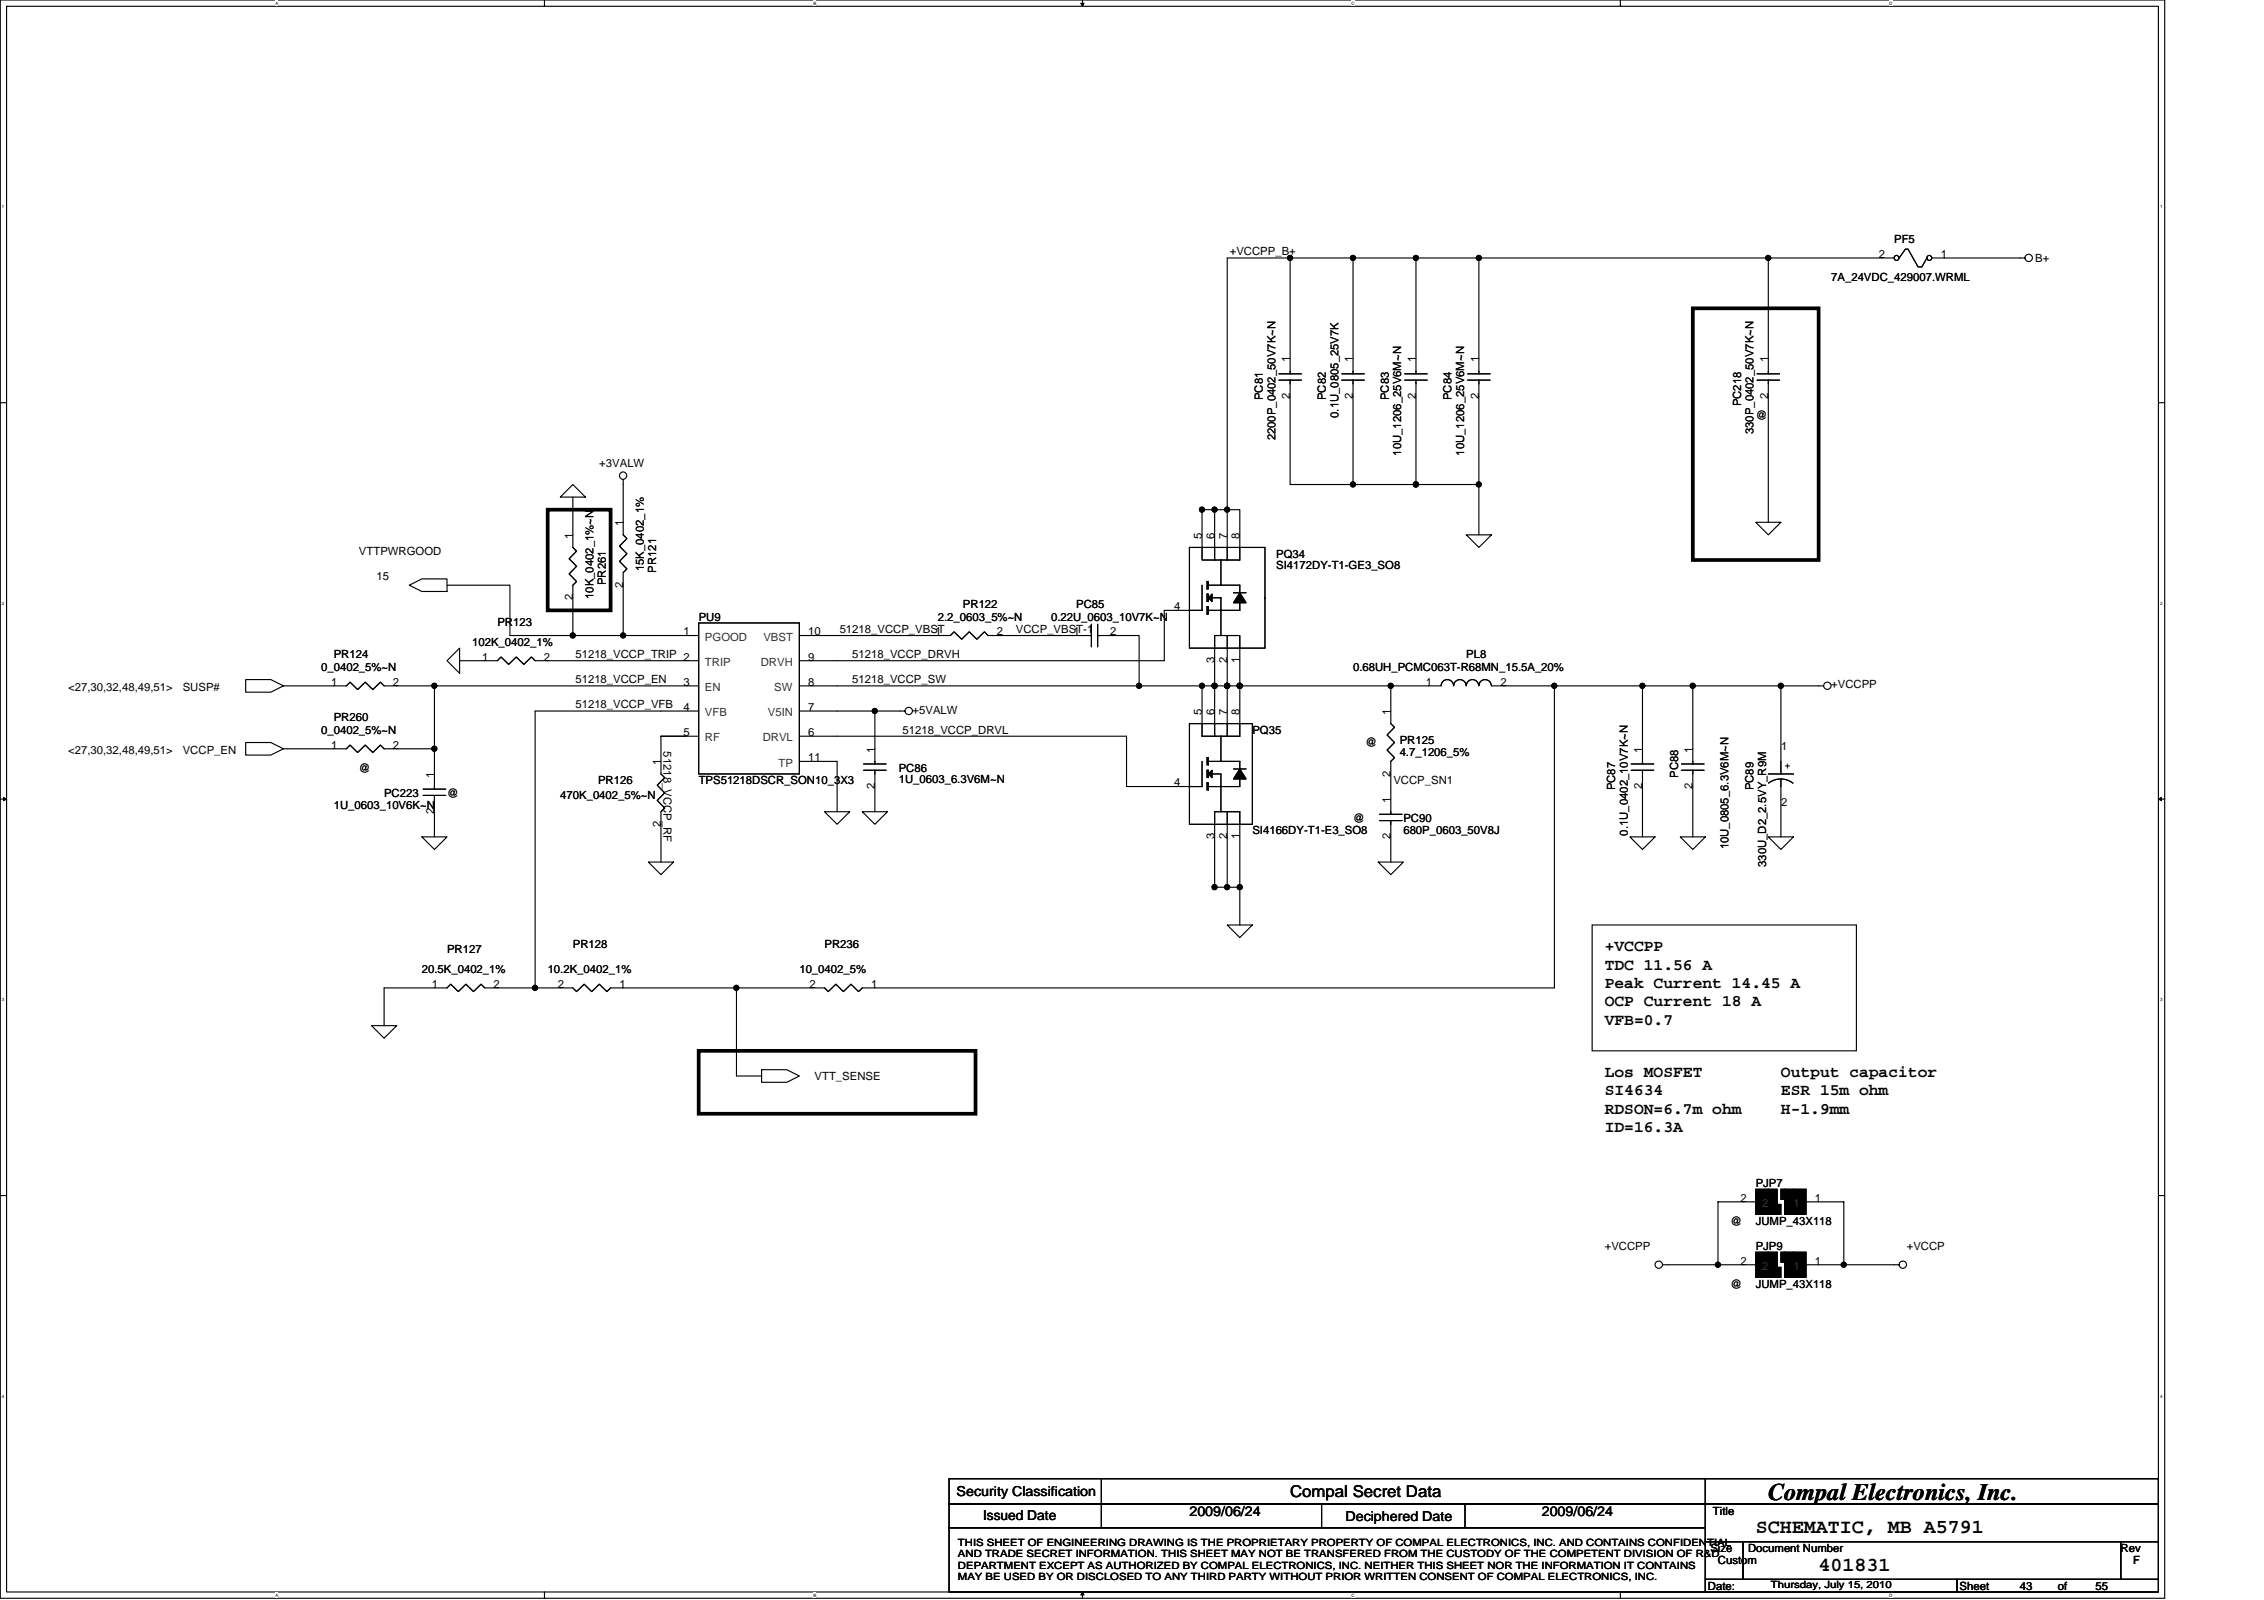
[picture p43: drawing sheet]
<svg xmlns="http://www.w3.org/2000/svg" width="297mm" height="210mm" viewBox="0 0 297 210" stroke-linecap="round" stroke-linejoin="round" font-family="sans-serif">
<defs><g id="words">
<text font-size="3.1" x="232" y="196.8">Compal Electronics, Inc.</text>
<g font-size="2.6">
<text x="230.4" y="201.1">SCHEMATIC, MB A5791</text>
<text x="238.6" y="206.1">401831</text>
</g>
<g font-size="2.1">
<text x="210.5" y="124.8">+VCCPP</text>
<text x="210.5" y="127.2">TDC 11.56 A</text>
<text x="210.5" y="129.6">Peak Current 14.45 A</text>
<text x="210.5" y="132">OCP Current 18 A</text>
<text x="210.5" y="134.4">VFB=0.7</text>
<text x="210.5" y="141.3">Los MOSFET</text>
<text x="210.5" y="143.7">SI4634</text>
<text x="233.7" y="141.3">Output capacitor</text>
<text x="233.7" y="143.7">ESR 15m ohm</text>
<text x="210.5" y="146.1">RDSON=6.7m ohm</text>
<text x="210.5" y="148.5">ID=16.3A</text>
<text x="233.7" y="146.1">H-1.9mm</text>
<text x="169.3" y="196.4">Compal Secret Data</text>
</g>
<g font-size="1.8">
<text x="125.5" y="196.3">Security Classification</text>
<text x="129" y="199.4">Issued Date</text>
<text x="156.1" y="198.9">2009/06/24</text>
<text x="176.5" y="199.6">Deciphered Date</text>
<text x="202.3" y="198.9">2009/06/24</text>
</g>
<g font-size="1.5">
<text x="161.4" y="33.5">+VCCPP_B+</text>
<text x="246.5" y="33.8">2</text>
<text x="248.5" y="31.9">PF5</text>
<text x="254.6" y="33.8">1</text>
<text x="267" y="34.4">B+</text>
<text x="240.3" y="36.8">7A_24VDC_429007.WRML</text>
<text x="169.2" y="47.5" transform="rotate(-90 169.2 47.5)">1</text>
<text x="177.5" y="47.5" transform="rotate(-90 177.5 47.5)">1</text>
<text x="185.8" y="47.5" transform="rotate(-90 185.8 47.5)">1</text>
<text x="194" y="47.5" transform="rotate(-90 194 47.5)">1</text>
<text x="232" y="47.5" transform="rotate(-90 232 47.5)">1</text>
<text x="165.7" y="52.5" transform="rotate(-90 165.7 52.5)">PC81</text>
<text x="169.2" y="52.3" transform="rotate(-90 169.2 52.3)">2</text>
<text x="173.9" y="52.5" transform="rotate(-90 173.9 52.5)">PC82</text>
<text x="177.5" y="52.3" transform="rotate(-90 177.5 52.3)">2</text>
<text x="182.2" y="52.5" transform="rotate(-90 182.2 52.5)">PC83</text>
<text x="185.8" y="52.3" transform="rotate(-90 185.8 52.3)">2</text>
<text x="190.5" y="52.5" transform="rotate(-90 190.5 52.5)">PC84</text>
<text x="194" y="52.3" transform="rotate(-90 194 52.3)">2</text>
<text x="228.4" y="53.3" transform="rotate(-90 228.4 53.3)">PC218</text>
<text x="232" y="52.3" transform="rotate(-90 232 52.3)">2</text>
<text x="167.3" y="57.8" transform="rotate(-90 167.3 57.8)">2200P_0402_50V7K~N</text>
<text x="175.6" y="54.8" transform="rotate(-90 175.6 54.8)">0.1U_0805_25V7K</text>
<text x="183.8" y="59.8" transform="rotate(-90 183.8 59.8)">10U_1206_25V6M~N</text>
<text x="192.1" y="59.8" transform="rotate(-90 192.1 59.8)">10U_1206_25V6M~N</text>
<text x="230.1" y="57" transform="rotate(-90 230.1 57)">330P_0402_50V7K~N</text>
<text x="230.4" y="55">@</text>
<text x="78.6" y="61.3">+3VALW</text>
<text x="75.1" y="70.7" transform="rotate(-90 75.1 70.7)">1</text>
<text x="81.7" y="69" transform="rotate(-90 81.7 69)">1</text>
<text x="157.7" y="70.7" transform="rotate(-90 157.7 70.7)">5</text>
<text x="159.3" y="70.7" transform="rotate(-90 159.3 70.7)">6</text>
<text x="161" y="70.7" transform="rotate(-90 161 70.7)">7</text>
<text x="162.6" y="70.7" transform="rotate(-90 162.6 70.7)">8</text>
<text x="47.1" y="72.8">VTTPWRGOOD</text>
<text x="49.4" y="76.1">15</text>
<text x="79.5" y="76.8" transform="rotate(-90 79.5 76.8)">PR261</text>
<text x="81.7" y="77.1" transform="rotate(-90 81.7 77.1)">2</text>
<text x="84.5" y="75" transform="rotate(-90 84.5 75)">15K_0402_1%</text>
<text x="86.1" y="75.1" transform="rotate(-90 86.1 75.1)">PR121</text>
<text x="167.4" y="73.2">PQ34</text>
<text x="167.4" y="74.6">SI4172DY-T1-GE3_SO8</text>
<text x="65.3" y="82.1">PR123</text>
<text x="75.1" y="78.8" transform="rotate(-90 75.1 78.8)">2</text>
<text x="77.8" y="78.6" transform="rotate(-90 77.8 78.6)">10K_0402_1%~N</text>
<text x="89.7" y="83.4">1</text>
<text x="91.7" y="81.4">PU9</text>
<text x="106" y="83.4">10</text>
<text x="110.2" y="83">51218_VCCP_VBST</text>
<text x="122.7" y="83.4">1</text>
<text x="123" y="81.4">2.2_0603_5%~N</text>
<text x="126.3" y="79.8">PR122</text>
<text x="130.8" y="83.4">2</text>
<text x="133.3" y="83">VCCP_VBST-1</text>
<text x="137.9" y="81.4">0.22U_0603_10V7K~N</text>
<text x="140.9" y="83.4">1</text>
<text x="141.2" y="79.8">PC85</text>
<text x="145.7" y="83.4">2</text>
<text x="154.1" y="80.1">4</text>
<text x="42.1" y="88">0_0402_5%~N</text>
<text x="43.5" y="90">1</text>
<text x="43.8" y="86.4">PR124</text>
<text x="51.6" y="90">2</text>
<text x="62" y="84.7">102K_0402_1%</text>
<text x="63.3" y="86.7">1</text>
<text x="71.4" y="86.7">2</text>
<text x="75.5" y="86.3">51218_VCCP_TRIP 2</text>
<text x="75.5" y="89.6">51218_VCCP_EN</text>
<text x="89.7" y="90">3</text>
<text x="106" y="86.7">9</text>
<text x="106" y="90">8</text>
<text x="111.8" y="89.6">51218_VCCP_SW</text>
<text x="111.8" y="86.3">51218_VCCP_DRVH</text>
<text x="159.3" y="87" transform="rotate(-90 159.3 87)">3</text>
<text x="161" y="87" transform="rotate(-90 161 87)">2</text>
<text x="162.6" y="87" transform="rotate(-90 162.6 87)">1</text>
<text x="177.5" y="88">0.68UH_PCMC063T-R68MN_15.5A_20%</text>
<text x="187.1" y="90">1</text>
<text x="192.4" y="86.4">PL8</text>
<text x="196.8" y="90">2</text>
<text x="9" y="90.7">&lt;27,30,32,48,49,51&gt;</text>
<text x="24" y="90.7">SUSP#</text>
<text x="43.8" y="94.6">PR260</text>
<text x="75.5" y="92.9">51218_VCCP_VFB</text>
<text x="89.7" y="93.3">4</text>
<text x="106" y="93.3">7</text>
<text x="119.7" y="93.6">+5VALW</text>
<text x="157.7" y="93.8" transform="rotate(-90 157.7 93.8)">5</text>
<text x="159.3" y="93.8" transform="rotate(-90 159.3 93.8)">6</text>
<text x="161" y="93.8" transform="rotate(-90 161 93.8)">7</text>
<text x="162.6" y="93.8" transform="rotate(-90 162.6 93.8)">8</text>
<text x="182.5" y="93.8" transform="rotate(-90 182.5 93.8)">1</text>
<text x="240.3" y="90.3">+VCCPP</text>
<text x="9" y="98.9">&lt;27,30,32,48,49,51&gt;</text>
<text x="24" y="98.9">VCCP_EN</text>
<text x="42.1" y="96.3">0_0402_5%~N</text>
<text x="43.5" y="98.2">1</text>
<text x="47.1" y="101.2">@</text>
<text x="51.6" y="98.2">2</text>
<text x="86.7" y="100.4" transform="rotate(-90 86.7 100.4)">1</text>
<text x="87.1" y="98.6" transform="rotate(90 87.1 98.6)">51218_VCCP_RF</text>
<text x="89.7" y="96.6">5</text>
<text x="106" y="99.9">11</text>
<text x="106" y="96.6">6</text>
<text x="114.8" y="98.7" transform="rotate(-90 114.8 98.7)">1</text>
<text x="117.9" y="101.2">PC86</text>
<text x="118.4" y="96.2">51218_VCCP_DRVL</text>
<text x="164.3" y="96.3">PQ35</text>
<text x="179.2" y="97.9">@</text>
<text x="182.5" y="101.9" transform="rotate(-90 182.5 101.9)">2</text>
<text x="183.6" y="97.6">PR125</text>
<text x="183.6" y="99.2">4.7_1206_5%</text>
<text x="215.5" y="98.7" transform="rotate(-90 215.5 98.7)">1</text>
<text x="222.1" y="98.7" transform="rotate(-90 222.1 98.7)">1</text>
<text x="233.7" y="98.4">1</text>
<text x="234.1" y="100.9">+</text>
<text x="43.8" y="106.2">1U_0603_10V6K~N</text>
<text x="50.4" y="104.5">PC223</text>
<text x="57" y="106.8" transform="rotate(-90 57 106.8)">2</text>
<text x="57" y="102" transform="rotate(-90 57 102)">1</text>
<text x="58.6" y="104.5">@</text>
<text x="73.5" y="104.9">470K_0402_5%~N</text>
<text x="78.5" y="102.9">PR126</text>
<text x="91.7" y="102.9">TPS51218DSCR_SON10_3X3</text>
<text x="114.8" y="103.5" transform="rotate(-90 114.8 103.5)">2</text>
<text x="117.9" y="102.7">1U_0603_6.3V6M~N</text>
<text x="154.1" y="103.2">4</text>
<text x="177.5" y="107.8">@</text>
<text x="182.5" y="105.3" transform="rotate(-90 182.5 105.3)">1</text>
<text x="182.8" y="102.8">VCCP_SN1</text>
<text x="184.1" y="107.8">PC90</text>
<text x="211.9" y="103.7" transform="rotate(-90 211.9 103.7)">PC87</text>
<text x="215.5" y="103.5" transform="rotate(-90 215.5 103.5)">2</text>
<text x="220.2" y="102" transform="rotate(-90 220.2 102)">PC88</text>
<text x="222.1" y="103.5" transform="rotate(-90 222.1 103.5)">2</text>
<text x="230.1" y="103.7" transform="rotate(-90 230.1 103.7)">PC89</text>
<text x="233.7" y="105.7">2</text>
<text x="86.7" y="108.5" transform="rotate(-90 86.7 108.5)">2</text>
<text x="159.3" y="110.1" transform="rotate(-90 159.3 110.1)">3</text>
<text x="161" y="110.1" transform="rotate(-90 161 110.1)">2</text>
<text x="162.6" y="110.1" transform="rotate(-90 162.6 110.1)">1</text>
<text x="164.3" y="109.5">SI4166DY-T1-E3_SO8</text>
<text x="182.5" y="110.1" transform="rotate(-90 182.5 110.1)">2</text>
<text x="184.1" y="109.5">680P_0603_50V8J</text>
<text x="213.6" y="109.6" transform="rotate(-90 213.6 109.6)">0.1U_0402_10V7K~N</text>
<text x="226.8" y="111.4" transform="rotate(-90 226.8 111.4)">10U_0805_6.3V6M~N</text>
<text x="231.7" y="113.7" transform="rotate(-90 231.7 113.7)">330U_D2_2.5VY_R9M</text>
<text x="58.6" y="125">PR127</text>
<text x="75.2" y="124.3">PR128</text>
<text x="108.2" y="124.3">PR236</text>
<text x="55.3" y="127.6">20.5K_0402_1%</text>
<text x="56.7" y="129.6">1</text>
<text x="64.8" y="129.6">2</text>
<text x="71.9" y="127.6">10.2K_0402_1%</text>
<text x="73.2" y="129.6">2</text>
<text x="81.3" y="129.6">1</text>
<text x="104.9" y="127.6">10_0402_5%</text>
<text x="106.2" y="129.6">2</text>
<text x="114.3" y="129.6">1</text>
<text x="106.9" y="141.7">VTT_SENSE</text>
<text x="230.4" y="155.7">PJP7</text>
<text x="227.1" y="160.7">@</text>
<text x="228.4" y="157.6">2</text>
<text x="230.4" y="160.7">JUMP_43X118</text>
<text x="238.1" y="157.6">1</text>
<text x="210.5" y="164">+VCCPP</text>
<text x="228.4" y="165.9">2</text>
<text x="230.4" y="164">PJP9</text>
<text x="238.1" y="165.9">1</text>
<text x="250.2" y="164">+VCCP</text>
<text x="227.1" y="168.9">@</text>
<text x="230.4" y="168.9">JUMP_43X118</text>
<text x="224.4" y="203.6">Size</text>
<text x="224.7" y="198.8">Title</text>
<text x="229.4" y="203.6">Document Number</text>
<text x="278.2" y="203.6">Rev</text>
<text x="224.1" y="208.5">Date:</text>
<text x="225.4" y="205.2">Custom</text>
<text x="257.1" y="208.5">Sheet</text>
<text x="265" y="208.5">43</text>
<text x="270" y="208.5">of</text>
<text x="274.9" y="208.5">55</text>
<text x="279.9" y="205.2">F</text>
</g>
<g font-size="1.5" fill="#333">
<text x="92.5" y="87.4">TRIP</text>
<text x="92.5" y="84.1">PGOOD</text>
<text x="99.8" y="87.4">DRVH</text>
<text x="100.2" y="84.1">VBST</text>
<text x="92.5" y="90.7">EN</text>
<text x="92.5" y="94">VFB</text>
<text x="100.7" y="94">V5IN</text>
<text x="101.6" y="90.7">SW</text>
<text x="92.5" y="97.3">RF</text>
<text x="100.1" y="97.3">DRVL</text>
<text x="102.1" y="100.6">TP</text>
<text x="231.2" y="158.3">2</text>
<text x="235.3" y="158.3">1</text>
<text x="231.2" y="166.6">2</text>
<text x="235.3" y="166.6">1</text>
</g>
<g font-size="1.3">
<text x="125.7" y="202.8">THIS SHEET OF ENGINEERING DRAWING IS THE PROPRIETARY PROPERTY OF COMPAL ELECTRONICS, INC. AND CONTAINS CONFIDENTIAL</text>
<text x="125.7" y="204.3">AND TRADE SECRET INFORMATION. THIS SHEET MAY NOT BE TRANSFERED FROM THE CUSTODY OF THE COMPETENT DIVISION OF R&amp;D</text>
<text x="125.7" y="205.8">DEPARTMENT EXCEPT AS AUTHORIZED BY COMPAL ELECTRONICS, INC. NEITHER THIS SHEET NOR THE INFORMATION IT CONTAINS</text>
<text x="125.7" y="207.3">MAY BE USED BY OR DISCLOSED TO ANY THIRD PARTY WITHOUT PRIOR WRITTEN CONSENT OF COMPAL ELECTRONICS, INC.</text>
<text x="232.3" y="208.4">Thursday, July 15, 2010</text>
</g>
<g font-size=".6">
<text x="36.1" y=".6">A</text>
<text x="106.7" y=".6">B</text>
<text x="177.3" y=".6">C</text>
<text x="247.9" y=".6">D</text>
<text x=".3" y="27.3">1</text>
<text x="283.4" y="27.3">1</text>
<text x=".3" y="79.4">2</text>
<text x="283.4" y="79.4">2</text>
<text x=".3" y="131.4">3</text>
<text x="283.4" y="131.4">3</text>
<text x=".3" y="183.4">4</text>
<text x="283.4" y="183.4">4</text>
<text x="36.1" y="209.5">A</text>
<text x="106.7" y="209.5">B</text>
<text x="177.3" y="209.5">C</text>
<text x="247.9" y="209.5">D</text>
</g>
</g></defs>
<path d="M0 0h284v209.7h-284zM.9 .8h282.3v208.1h-282.3z" fill="none" stroke="#000" stroke-width=".15"/>
<g fill="#fff">
<path d="M36.1 .1h.4v.7h-.4z"/>
<path d="M36.1 209h.4v.6h-.4z"/>
</g>
<path d="M71.4 0v.8M71.4 208.9v.8" fill="none" stroke="#000" stroke-width=".15"/>
<g fill="#fff">
<path d="M106.7 .1h.4v.7h-.4z"/>
<path d="M106.7 209h.4v.6h-.4z"/>
</g>
<path d="M142 0v.8M142 208.9v.8" fill="none" stroke="#000" stroke-width=".15"/>
<path d="M141.8 .4h.4l-.2 .4zM142 208.9l.2 .4h-.4z" fill="#000" stroke="#000" stroke-width=".13"/>
<g fill="#fff">
<path d="M177.3 .1h.4v.7h-.4z"/>
<path d="M177.3 209h.4v.6h-.4z"/>
</g>
<path d="M212.6 0v.8M212.6 208.9v.8" fill="none" stroke="#000" stroke-width=".15"/>
<g fill="#fff">
<path d="M247.9 .1h.4v.7h-.4z"/>
<path d="M247.9 209h.4v.6h-.4z"/>
<path d="M.3 26.8h.2v.7h-.2z"/>
<path d="M283.4 26.8h.3v.7h-.3z"/>
<path d="M.3 78.8h.2v.7h-.2z"/>
<path d="M283.4 78.8h.3v.7h-.3z"/>
</g>
<path d="M0 52.8h.9M283.2 52.8h.8" fill="none" stroke="#000" stroke-width=".15"/>
<g fill="#fff">
<path d="M.3 130.8h.2v.7h-.2z"/>
<path d="M283.4 130.8h.3v.7h-.3z"/>
</g>
<path d="M0 104.8h.9M283.2 104.8h.8" fill="none" stroke="#000" stroke-width=".15"/>
<path d="M.5 104.6l.4 .2-.4 .3zM283.2 104.8l.4-.2v.5z" fill="#000" stroke="#000" stroke-width=".13"/>
<g fill="#fff">
<path d="M.3 182.8h.2v.7h-.2z"/>
<path d="M283.4 182.8h.3v.7h-.3z"/>
</g>
<g fill="none" stroke="#000" stroke-width=".15">
<path d="M169.3 33.8v15.2M177.5 33.8v15.2M185.8 33.8v15.2M194 33.8v15.2M232 33.8v15.2M248.5 33.8h-87.5v33.1h1.7v6.6h-5v-6.6h1.7M249.2 33.8l.8-1.1h.3l1.3 2.3h.6l.6-1.2M253.5 33.8h12.2M167.8 49.9h2.9M167.8 49h2.9M169.3 49.9v13.7h24.7M176 49.9h3"/>
<path d="M176 49h3M177.5 49.9v13.7M184.3 49.9h3M184.3 49h3M185.8 49.9v13.7M192.5 49.9h3M192.5 49h3M194 49.9v20.3M230.5 49.9h3M230.5 49h3M232 49.9v18.6M53.7 76.8l1.6-.9h3.3v1.7h-3.3z"/>
<path d="M75.2 65.2v6.6l.4 .5-.9 1 .9 1-.9 1 .9 1-.4 .5v6.6h-8.3v-6.6h-8.3M75.2 63.6l1.6 1.6h-3.3zM81.8 62.9v7.3l.5 .5-1 .9 1 1-1 1 1 1-.5 .5v8.3M156.1 71.8h9.9v13.2h-9.9zM157.7 76.8v3.3h-4.9v6.6h-47.9M158.4 79.6h.1v1h-.1zM158.4 77.9h.1v1h-.1zM158.4 76.3h.1v1h-.1zM158.5 76.8h4.2v1M159 78.4h1.2v5M159.4 66.9h1.6v6.6M159.4 66.9v6.6"/>
<path d="M160.2 73.5v3.3M161.8 77.8h1.7M162.7 78.4h.1M162.7 79.1v1h-4.2M166 78.4h.1M192.4 70.2h3.3l-1.7 1.6zM230.4 68.5h3.3l-1.7 1.7zM32.2 97.4h3.3l1.7 .8-1.7 .9h-3.3zM37.2 98.2h8.2l.5-.5 1 1 1-1 1 1 1-1 .5 .5h6.6M37.2 90l-1.7 .8h-3.3v-1.6h3.3l1.7 .8h8.2l.5-.5 1 1 1-1 1 1 1-1 .5 .5h6.6v8.2M57 98.2v5.3M57 90h34.7"/>
<path d="M60.3 85v3.3l-1.7-1.6zM60.3 86.7h5l.4-.5 1 1 1-1 1 1 1-1 .5 .5h21.5M75.2 83.4h16.5M91.7 81.7h13.2v19.8h-13.2zM91.7 93.3h-21.5v36.3h5l.4 .5 1-1 1 1 1-1 1 1 .5-.5h16.5M91.7 96.6h-5v4.9l.5 .5-1 1 1 1-1 1 1 1-.5 .5v6.6M104.9 93.3h9.9v6.9M104.9 96.6h42.9v6.6h9.9v-3.3M104.9 83.4h19.8l.5-.5 1 1 1-1 1 1 1-1 .4 .5h13.6M104.9 90h44.6M104.9 99.9h4.9v6.6M114.8 93.3h3.9"/>
<path d="M143.2 81.9v3M144 83.4h5.5v6.6M144 81.9v3M156.1 94.9h8.2v13.2h-8.2zM158.5 99.9h4.2v1M160.2 96.6v3.3M161 83.4h1.7v13.2h-5v-6.6h-8.2M161 83.4h-1.6v13.2M161 83.4v13.2M182.5 90v4.9l.5 .5-1 1 1 1-1 1 1 1-.5 .5v6.9M190.7 90a.81 .81 0 0 0-.8-.8 .81 .81 0 0 0-.8 .8h-31.4M190.7 90a.81 .81 0 0 1 .8-.8 .81 .81 0 0 1 .9 .8 .83 .83 0 0 1 .8-.8 .83 .83 0 0 1 .8 .8"/>
<path d="M194 90a.81 .81 0 0 1 .8-.8 .81 .81 0 0 1 .9 .8M195.7 90h43.6M203.9 90v39.6h-90.8l-.5 .5-.9-1-1 1-1-1-1 1-.5-.5h-11.6v11.6h3.3M215.5 90v10.2M222.1 90v10.2M233.7 90v11.5M55.3 109.8h3.3l-1.6 1.6zM55.5 104.4h3M55.5 103.5h3M57 104.4v5.4M85.1 113.1h3.3l-1.7 1.6zM108.2 106.5h3.3l-1.7 1.6z"/>
<path d="M113.1 106.5h3.3l-1.6 1.6zM113.3 101h3M113.3 100.2h3M114.8 101v5.5M158.4 103.7v-1h.1v1M158.4 102v-1h.1v1M158.4 100.4v-1h.1v1M159 101.5h1.2v5M161 106.5v9.9M161.8 100.9h1.7M162.7 116.4h-3.3v-9.9h3.3v14.8M162.7 102.2v1h-4.2"/>
<path d="M180.8 113.1h3.3l-1.6 1.6zM181 107.7h3M181 106.8h3M182.5 107.7v5.4M213.8 109.8h3.3l-1.6 1.6zM214 101h3M214 100.2h3M215.5 101v8.8M220.4 109.8h3.3l-1.6 1.6zM220.6 101h3M220.6 100.2h3M222.1 101v8.8"/>
<path d="M232 101.5h3.3M232 109.8h3.3l-1.6 1.6zM232 102.7a2.63 2.63 0 0 1 3.2 0M233.7 102.2v7.6M48.7 134.6h3.3l-1.6 1.6zM70.2 129.6h-6.6l-.5-.5-1 1-1-1-1 1-1-1-.5 .5h-8.2v5M161 121.3h3.3l-1.6 1.7zM208.9 121.3h34.7v16.6h-34.7zM0 156.8h.9M99.9 140.3h3.3l1.7 .9-1.7 .8h-3.3zM230.4 157.7h-5v8.2M237 157.7h4.9v8.2"/>
<path d="M283.2 156.8h.8M218.1 165.9h12.3M237 165.9h12.2M124.5 194h99.2v3.3h-99.2zM124.5 197.3h99.2v3.1h-99.2zM144.5 194v6.4M173.4 197.3v3.1M192.2 197.3v3.1M223.7 194h59.5v3.3h-59.5zM223.7 197.3h59.5v4.9h-59.5zM124.5 200.4h99.2v8.5h-99.2zM223.7 202.2h5v5h-5z"/>
<path d="M223.7 207.2h33.1v1.7h-33.1zM228.7 202.2h49.5v5h-49.5zM256.8 207.2h26.4v1.7h-26.4zM278.2 202.2h5v5h-5z"/>
<circle cx="248.8" cy="33.8" r=".32"/>
<circle cx="253.1" cy="33.8" r=".33"/>
<circle cx="266.2" cy="33.8" r=".48"/>
<circle cx="81.7" cy="62.4" r=".48"/>
<circle cx="119.2" cy="93.3" r=".48"/>
<circle cx="239.8" cy="90" r=".48"/>
<circle cx="217.6" cy="165.9" r=".48"/>
<circle cx="249.7" cy="165.9" r=".48"/>
</g>
<g fill="#000" stroke="#000" stroke-width=".15">
<path d="M158.5 78.4l.5-.5v1zM162.7 77.8l.8 1.3h-1.7zM158.5 101.5l.5-.5v1zM162.7 100.9l.8 1.3h-1.7z"/>
<path d="M230.4 156h1.6v3.3h-1.6z" fill-rule="evenodd"/>
<path d="M230.4 156h1.6v3.3h-1.6z" fill-rule="evenodd"/>
<path d="M232 156h1.2v3.3h-1.2z" fill-rule="evenodd"/>
<path d="M232 156h1.2v3.3h-1.2z" fill-rule="evenodd"/>
<path d="M233.2 158h.5v1.3h-.5z" fill-rule="evenodd"/>
<path d="M233.2 158h.5v1.3h-.5z" fill-rule="evenodd"/>
<path d="M233.7 156h.4v1.3h-.4z" fill-rule="evenodd"/>
<path d="M233.7 156h.4v1.3h-.4z" fill-rule="evenodd"/>
<path d="M234.1 156h1.2v3.3h-1.2z" fill-rule="evenodd"/>
<path d="M234.1 156h1.2v3.3h-1.2z" fill-rule="evenodd"/>
<path d="M235.3 156h1.7v3.3h-1.7z" fill-rule="evenodd"/>
<path d="M235.3 156h1.7v3.3h-1.7z" fill-rule="evenodd"/>
<path d="M230.4 164.3h1.6v3.3h-1.6z" fill-rule="evenodd"/>
<path d="M230.4 164.3h1.6v3.3h-1.6z" fill-rule="evenodd"/>
<path d="M232 164.3h1.2v3.3h-1.2z" fill-rule="evenodd"/>
<path d="M232 164.3h1.2v3.3h-1.2z" fill-rule="evenodd"/>
<path d="M233.2 166.3h.5v1.3h-.5z" fill-rule="evenodd"/>
<path d="M233.2 166.3h.5v1.3h-.5z" fill-rule="evenodd"/>
<path d="M233.7 164.3h.4v1.3h-.4z" fill-rule="evenodd"/>
<path d="M233.7 164.3h.4v1.3h-.4z" fill-rule="evenodd"/>
<path d="M234.1 164.3h1.2v3.3h-1.2z" fill-rule="evenodd"/>
<path d="M234.1 164.3h1.2v3.3h-1.2z" fill-rule="evenodd"/>
<path d="M235.3 164.3h1.7v3.3h-1.7z" fill-rule="evenodd"/>
<path d="M235.3 164.3h1.7v3.3h-1.7z" fill-rule="evenodd"/>
<circle cx="169.3" cy="33.8" r=".33"/>
<circle cx="177.5" cy="33.8" r=".33"/>
<circle cx="185.8" cy="33.8" r=".33"/>
<circle cx="194" cy="33.8" r=".33"/>
<circle cx="232" cy="33.8" r=".33"/>
<circle cx="157.7" cy="66.9" r=".33"/>
<circle cx="159.3" cy="66.9" r=".33"/>
<circle cx="161" cy="66.9" r=".33"/>
<circle cx="177.5" cy="63.6" r=".33"/>
<circle cx="185.8" cy="63.6" r=".33"/>
<circle cx="194" cy="63.6" r=".33"/>
<circle cx="57" cy="90" r=".33"/>
<circle cx="57" cy="98.2" r=".33"/>
<circle cx="75.1" cy="83.4" r=".33"/>
<circle cx="81.7" cy="83.4" r=".33"/>
<circle cx="114.8" cy="93.3" r=".33"/>
<circle cx="149.4" cy="90" r=".33"/>
<circle cx="157.7" cy="90" r=".33"/>
<circle cx="159.3" cy="90" r=".33"/>
<circle cx="161" cy="90" r=".33"/>
<circle cx="162.6" cy="90" r=".33"/>
<circle cx="182.5" cy="90" r=".33"/>
<circle cx="203.9" cy="90" r=".33"/>
<circle cx="215.5" cy="90" r=".33"/>
<circle cx="222.1" cy="90" r=".33"/>
<circle cx="233.6" cy="90" r=".33"/>
<circle cx="159.3" cy="116.4" r=".33"/>
<circle cx="161" cy="116.4" r=".33"/>
<circle cx="162.6" cy="116.4" r=".33"/>
<circle cx="70.2" cy="129.6" r=".33"/>
<circle cx="96.6" cy="129.6" r=".33"/>
<circle cx="225.4" cy="165.9" r=".33"/>
<circle cx="241.9" cy="165.9" r=".33"/>
</g>
<path d="M222.1 40.4h16.5v33.1h-16.5zM71.9 66.9h8.2v13.2h-8.2zM91.7 137.9h36.3v8.2h-36.3z" fill="none" stroke="#000" stroke-width=".49"/>
<use href="#words"/>
</svg>
